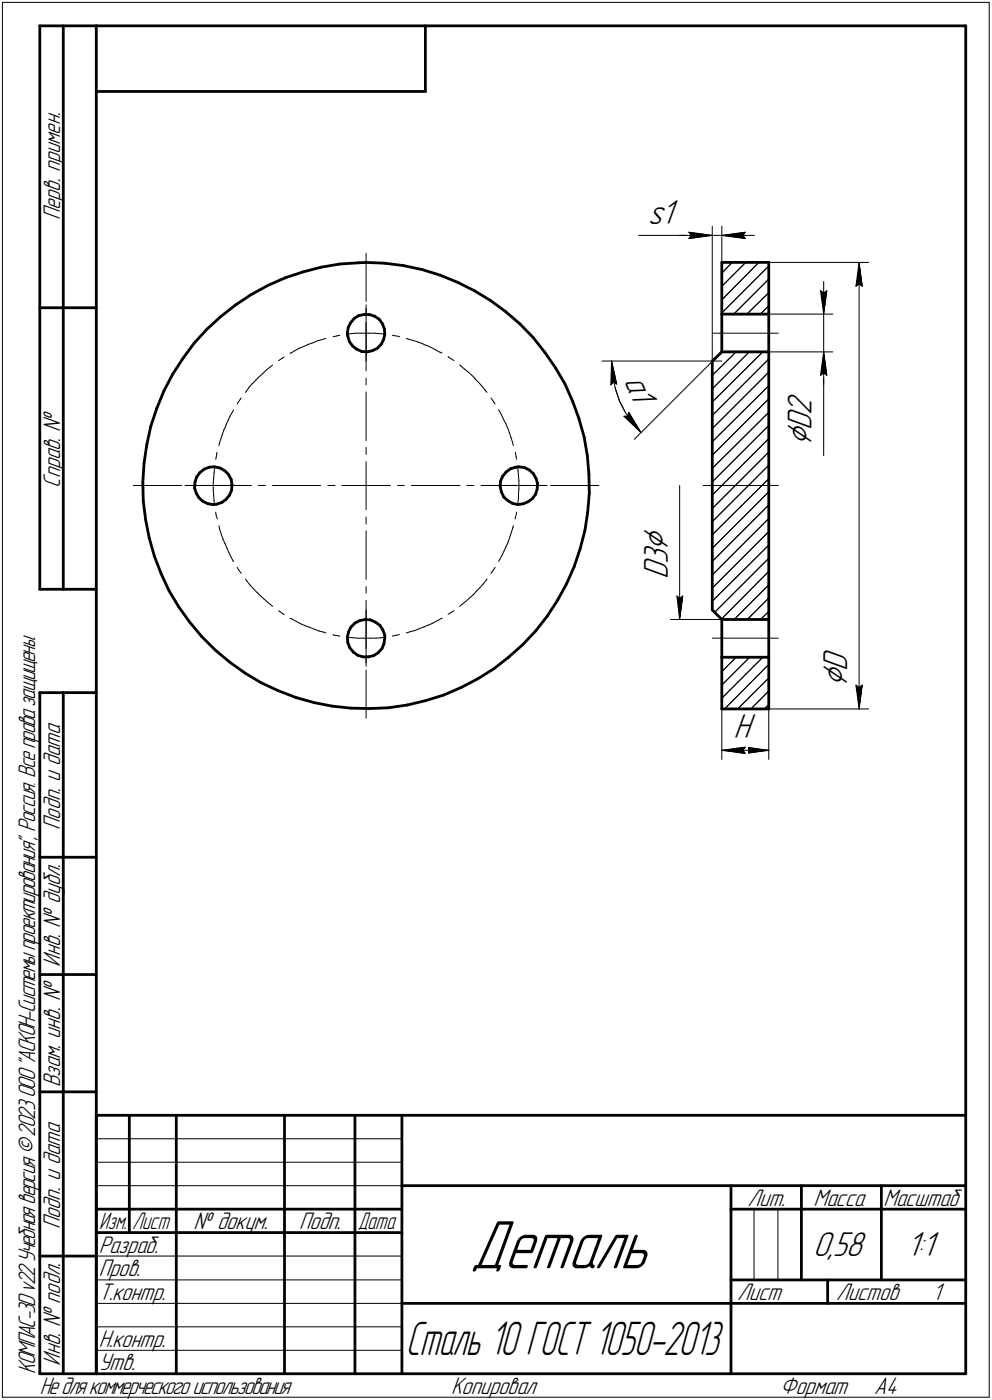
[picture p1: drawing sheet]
<svg xmlns="http://www.w3.org/2000/svg" width="211mm" height="298mm" viewBox="0 0 211 298" stroke-linecap="round" stroke-linejoin="round" font-family="sans-serif">
<defs><g id="words">
<text font-size="15.6" x="100" y="270.1">Деталь</text>
<text font-size="10.7" x="86.3" y="288.5">Сталь 10 ГОСТ 1050-2013</text>
<g font-size="8.5">
<text x="172.7" y="95" transform="rotate(-90 172.7 95)">Ç</text>
<text x="142.1" y="117.3" transform="rotate(-90 142.1 117.3)">Ç</text>
<text x="180.2" y="146.2" transform="rotate(-90 180.2 146.2)">Ç</text>
</g>
<g font-size="7.8">
<text x="137.9" y="47.6">s1</text>
<text x="132.8" y="81.1" transform="rotate(68 132.8 81.1)">a1</text>
<text x="172.7" y="88.4" transform="rotate(-90 172.7 88.4)">2</text>
<text x="172.7" y="91.6" transform="rotate(-90 172.7 91.6)">D</text>
<text x="142.1" y="123.3" transform="rotate(-90 142.1 123.3)">D</text>
<text x="142.1" y="120.1" transform="rotate(-90 142.1 120.1)">3</text>
<text x="180.2" y="142.8" transform="rotate(-90 180.2 142.8)">D</text>
<text x="156.1" y="157.2">H</text>
<text x="173" y="267.5">0,58</text>
<text x="192.9" y="267.5">1:1</text>
</g>
<g font-size="5.4">
<text x="12.8" y="46.9" transform="rotate(-90 12.8 46.9)">Перв. примен.</text>
<text x="12.8" y="103.8" transform="rotate(-90 12.8 103.8)">Справ. !</text>
<text x="12.8" y="176.7" transform="rotate(-90 12.8 176.7)">Подп. и дата</text>
<text x="12.8" y="205.8" transform="rotate(-90 12.8 205.8)">Инв. ! дубл.</text>
<text x="12.8" y="231.6" transform="rotate(-90 12.8 231.6)">Взам. инв. !</text>
<text x="159.1" y="256.8">Лит.</text>
<text x="173.1" y="256.8">Масса</text>
<text x="188" y="256.8">Масштаб</text>
<text x="12.8" y="261.7" transform="rotate(-90 12.8 261.7)">Подп. и дата</text>
<text x="41.2" y="261.8">! докум.</text>
<text x="63.6" y="261.8">Подп.</text>
<text x="21" y="266.8">Разраб.</text>
<text x="21" y="271.8">Пров.</text>
<text x="21" y="276.8">Т.контр.</text>
<text x="156.9" y="276.8">Лист</text>
<text x="177.9" y="276.8">Листов</text>
<text x="198.4" y="276.8">1</text>
<text x="21" y="286.8">Н.контр.</text>
<text x="7.5" y="292.5" transform="rotate(-90 7.5 292.5)">КОМПАС-3Dv22Учебнаяверсия©2023ООО&quot;АСКОН-Системыпроектирования&quot;, Россия. Всеправазащищены.</text>
<text x="12.8" y="290.8" transform="rotate(-90 12.8 290.8)">Инв. ! подл.</text>
<text x="21" y="291.8">Утв.</text>
<text x="8.5" y="296.7">Недлякоммерческогоиспользования</text>
<text x="96" y="296.8">Копировал</text>
<text x="166" y="296.8">Формат</text>
<text x="186" y="296.8">A4</text>
</g>
<g font-size="5.3">
<text x="21.1" y="261.8">Изм.</text>
<text x="28.1" y="261.8">Лист</text>
<text x="76.1" y="261.8">Дата</text>
</g>
</g></defs>
<g fill="none" stroke="#000" stroke-width=".59">
<path d="M8.5 5.5v120zM8.5 5.5h12zM13.5 5.5v120zM20.5 5.5v287zM20.5 5.5h185zM20.5 19.5h70zM90.5 5.5v14zM205.5 5.5v287zM60.6 59.2l3.8-1.3zM64.4 57.9l3.9-1zM68.3 56.9l4-.7zM72.3 56.2l4-.2z"/>
<path d="M76.3 56l1.6-.1zM77.9 55.9l4 .1zM81.9 56l4 .6zM85.9 56.6l3.9 .8zM89.8 57.4l3.8 1.2zM93.6 58.6l3.8 1.5zM153.6 55.9h10zM153.6 55.9v11zM163.6 55.9v11zM8.5 65.5h12zM36.7 79.7l-1.8 3.5zM38.9 76.3l-2.2 3.4z"/>
<path d="M41.3 73.1l-2.4 3.2zM44 70.1l-2.7 3zM44 70.1l3-2.7zM47 67.4l3.1-2.5zM50.1 64.9l3.3-2.2zM53.4 62.7l3.6-1.9zM57 60.8l3.6-1.6zM73.9 71l.1 .5zM74 71.5l.3 1.2zM74.1 69.8l-.2 1.2zM74.3 72.7l.7 1zM74.6 68.7l-.5 1.1z"/>
<path d="M75 73.7l.9 .6zM75.4 67.8l-.8 .9zM75.4 67.8l.9-.6zM75.9 74.3l1.1 .5zM76.3 67.2l1.2-.2zM77 74.8l1.1 .1zM77.5 67h1.1zM78.1 74.9l1.1-.2zM78.6 67l1.1 .3zM79.2 74.7l1.1-.5zM79.7 67.3l1 .7zM80.3 74.2l.8-.9z"/>
<path d="M80.7 68l.7 .9zM81.4 68.9l.4 1.1zM81.6 72.3l-.5 1zM81.8 70l.1 1.2zM81.9 71.2l-.3 1.1zM97.4 60.1l3.5 1.8zM100.9 61.9l3.5 2.1zM104.4 64l3.2 2.4zM107.6 66.4l3.1 2.6zM110.7 69l2.8 2.9zM113.5 71.9l2.4 3.1zM115.9 75l2.3 3.3z"/>
<path d="M118.2 78.3l2 3.5zM151.6 76.9l2-2zM151.6 76.9v53zM153.6 74.9h10zM153.6 66.9h10zM153.6 66.9v8zM163.6 74.9v57zM163.6 66.9v8zM30.6 98.6l-.2 4zM31.2 94.7l-.6 3.9zM32.1 90.8l-.9 3.9zM33.4 87l-1.3 3.8z"/>
<path d="M34.9 83.2l-1.5 3.8zM43.4 99.9l1.1-.4zM44.5 99.5l1.1-.1zM45.6 99.4l1.2 .3zM46.8 99.7l1 .5zM108.6 99.8l1.1-.3zM109.7 99.5l.7-.1zM110.4 99.4l1.2 .2zM111.6 99.6l1 .5zM120.2 81.8l1.6 3.6zM121.8 85.4l1.4 3.8zM123.2 89.2l1.1 3.8z"/>
<path d="M124.3 93l.7 4zM125 97l.3 4zM30.4 102.6l.1 4.1zM30.5 106.7l.5 4zM31 110.7l.7 3.9zM31.7 114.6l1.2 3.8zM32.9 118.4l1.4 3.8zM41.4 103.9l.3 1.1zM41.5 102.7l-.1 1.2zM41.7 105l.6 1zM41.8 101.6l-.3 1.1zM42.3 106l.9 .8z"/>
<path d="M42.5 100.7l-.7 .9zM42.5 100.7l.9-.8zM43.2 106.8l1.1 .5zM44.3 107.3l1.1 .1zM45.4 107.4h.7zM46.1 107.4l1.1-.4zM47.2 107l.9-.7zM47.8 100.2l.8 .8zM48.6 101l.6 1.1zM48.9 105.4l-.8 .9zM49.2 102.1l.2 1.1zM49.3 104.4l-.4 1z"/>
<path d="M49.4 103.2l-.1 1.2zM106.4 103.6l.3 1.1zM106.5 102.4l-.1 1.2zM106.7 104.7l.5 1.1zM106.9 101.4l-.4 1zM107.2 105.8l.8 .8zM107.7 100.5l-.8 .9zM107.7 100.5l.9-.7zM108 106.6l1.1 .6zM109.1 107.2l1.1 .2zM110.2 107.4l1.1-.1zM111.3 107.3l1.1-.5z"/>
<path d="M112.4 106.8l.9-.6zM112.6 100.1l.9 .7zM113.5 100.8l.5 1.1zM114 105.2l-.7 1zM114 101.9l.4 1.1zM114.3 104.1l-.3 1.1zM114.4 103l-.1 1.1zM123.4 116.8l-1.2 3.8zM124.5 112.9l-1.1 3.9zM125.1 109.1l-.6 3.8zM125.3 101l.1 4zM125.4 105l-.3 4.1z"/>
<path d="M8.5 125.5h12zM34.3 122.2l1.7 3.6zM36 125.8l2 3.4zM38 129.2l2.4 3.3zM40.4 132.5l2.5 3.1zM42.9 135.6l2.9 2.8zM45.8 138.4l3.1 2.6zM73.9 135.6l.1 1.2zM74 136.8l.4 1.1zM74.2 134.5l-.3 1.1zM74.4 137.9l.8 1zM74.7 133.5l-.5 1z"/>
<path d="M74.7 133.5l.8-.8zM75.2 138.9l.9 .6zM75.5 132.7l1-.5zM76.1 139.5l1.1 .4zM76.5 132.2l1.2-.3zM77.2 139.9h1.2zM77.7 131.9l1.1 .1zM78.4 139.9l1.1-.3zM78.8 132l1.1 .5zM79.5 139.6l.9-.6zM79.9 132.5l1 .7zM80.9 133.2l.5 .9z"/>
<path d="M81.3 138.1l-.9 .9zM81.4 134.1l.5 1.1zM81.7 137.1l-.4 1zM81.9 135.9l-.2 1.2zM81.9 135.2v.7zM108.2 140l3.1-2.8zM114 134.4l-2.7 2.8zM116.4 131.2l-2.4 3.2zM118.6 127.8l-2.2 3.4zM120.6 124.3l-2 3.5zM122.2 120.6l-1.6 3.7zM151.6 129.9l2 2z"/>
<path d="M153.6 131.9h10zM153.6 140h10zM153.6 140v11zM153.6 131.9v8.1zM163.6 140v11zM163.6 131.9v8.1zM8.5 147.5v145zM8.5 147.5h12zM13.5 147.5v145zM48.9 141l3.3 2.3zM52.2 143.3l3.3 2.1zM55.5 145.4l3.7 1.7z"/>
<path d="M59.2 147.1l3.7 1.4zM62.9 148.5l3.9 1.1zM66.8 149.6l3.9 .8zM70.7 150.4l4 .4zM74.7 150.8l4 .1zM78.7 150.9l4-.2zM82.7 150.7l4-.6zM86.7 150.1l3.9-.9zM90.6 149.2l3.8-1.2zM94.4 148l3.7-1.6zM98.1 146.4l3.6-1.9zM101.7 144.5l3.4-2.1z"/>
<path d="M105.1 142.4l3.1-2.4zM153.6 151h10zM8.5 182.5h12zM8.5 207.5h12zM8.5 232.5h12zM20.5 237.5h185zM20.5 237.5v55zM27.5 237.5v25zM37.5 237.5v55zM60.5 237.5v55zM75.5 237.5v55zM85.5 237.5v55z"/>
<path d="M20.5 257.5h65zM85.5 252.5h120zM155.5 252.5v40zM155.5 257.5h15zM170.5 252.5v20zM170.5 257.5h35zM187.5 252.5v20zM8.5 267.5h12zM20.5 262.5h65zM85.5 277.5h70zM155.5 277.5h50zM155.5 272.5h50z"/>
<path d="M176.1 272.5v5zM8.5 292.5h12zM20.5 292.5h185z"/>
</g>
<g fill="none" stroke="#000" stroke-width=".21">
<path d="M.5 .5v297zM.5 .5h210zM210.5 .5v297zM77.9 53.9v10.3zM135.9 50.1h10.7zM144.5 50.1h7.1zM146.6 50.1h5zM146.6 49.4l5 .7zM146.6 49.4l.5 .7zM146.6 50.8l5-.7zM147.1 50.1l-.5 .7zM151.6 48.2v28.7z"/>
<path d="M151.6 50.1h2zM153.6 48.2v26.7zM153.6 50.1l5 .7zM153.6 50.1l5-.7zM153.6 50.1h6.9zM155.8 55.9l-2.2 2.3zM158.1 50.1l.5 .7zM158.6 49.4l-.5 .7zM161.5 55.9l-7.9 7.9zM163.6 55.9h21.2zM175.3 59.9v7zM182.8 55.9l.7 5.1z"/>
<path d="M182.8 55.9l-.7 5.1zM182.8 55.9v95.1zM56.7 78.7l.8-.6zM56.7 78.7l-.7 .8zM57.5 78.1l.5-.4zM59.3 76.8l.7-.5zM60 76.3l.5-.3zM61.7 75.2h.2zM61.9 75.2l.8-.5zM62.7 74.7l1-.5zM63.7 74.2l1-.5zM64.7 73.7l.7-.3z"/>
<path d="M65.4 73.4l.2-.1zM65.6 73.3l1-.3zM66.6 73l1-.4zM67.6 72.6l1-.3zM68.6 72.3l.7-.2zM70.9 71.7l.7-.2zM71.6 71.5l.7-.1zM73.7 71.2l1.1-.2zM74.8 71h1zM75.8 71h1.1zM76.9 71h1zM77.9 71h.7z"/>
<path d="M77.9 71v5.9zM77.9 64.9v6.1zM77.9 65.7v1.5zM77.9 68.7v10.3zM78.6 71h1.1zM79.7 71h1zM80.7 71l1 .1zM81.7 71.1l.3 .1zM83.5 71.4l.3 .1zM83.8 71.5l1 .1zM84.8 71.6l.2 .1zM86.4 72.1l.5 .1z"/>
<path d="M86.9 72.2l1 .3zM87.9 72.5l1 .3zM88.9 72.8l.9 .4zM89.8 73.2l.5 .2zM90.3 73.4l.5 .2zM90.8 73.6l1 .4zM91.8 74l.9 .5zM92.7 74.5l.9 .5zM93.6 75l.5 .2zM95.3 75.9l.1 .1zM95.4 76l1 .6zM96.4 76.6l.2 .2z"/>
<path d="M97.8 77.7l.2 .2zM98 77.9l.8 .7zM98.8 78.6l.9 .6zM99.7 79.2l.7 .7zM100.4 79.9l.5 .5zM128.1 76.9h25.5zM130.1 77.6l.3 2.7zM130.1 76.9v.7zM130.1 76.9l1.1 4.9zM130.1 76.9l-.1 5.1zM151.6 79.9l5-5zM151.6 77.1l2.2-2.2z"/>
<path d="M151.6 71h14zM153.6 66.6l10-10zM153.6 61l5.1-5.1zM153.6 74.9l-18.6 18.7zM156.1 66.9l7.5-7.5zM158.9 66.9l4.7-4.6zM161.8 66.9l1.8-1.8zM163.6 66.9h13.6zM163.6 74.9h13.6zM174.6 61.9l.7 .5zM174.6 61.9l.7 5zM174.6 79.9l.7-.5z"/>
<path d="M175.3 74.9v6.5zM175.3 62.4l.6-.5zM175.3 74.9l-.7 5zM175.3 79.4l.6 .5zM175.3 74.9l.6 5zM175.3 74.9v7.1zM175.3 66.9v8zM175.9 61.9l-.6 5zM182.1 61l.7-.5zM182.8 60.5l.7 .5zM45.6 99.3v.3zM45.6 99.6v1.1z"/>
<path d="M46 97.5l-.1 .3zM46.1 96.4v.1zM46.1 96.5l-.1 1zM46.7 94.5l-.1 .4zM47 93.5l-.3 1zM47.3 92.5l-.3 1zM47.7 91.4l-.4 1.1zM47.9 91l-.2 .4zM48.1 90.5l-.2 .5zM48.5 89.6l-.4 .9zM48.9 88.6l-.4 1zM49.4 87.7l-.5 .9z"/>
<path d="M49.7 87.3l-.3 .4zM50.5 85.9v.1zM51.1 85l-.6 .9zM51.3 84.8l-.2 .2zM52.4 83.3l-.2 .3zM53 82.5l-.6 .8zM53.7 81.7l-.7 .8zM54.4 80.9l-.7 .8zM54.9 80.4l.3-.2zM54.9 80.4l-.5 .5zM55.2 80.2l.8-.7zM77.9 80.5v1.5z"/>
<path d="M77.9 83.5v10.3zM77.9 95.2v1.6zM77.9 98.3v5.1zM100.9 80.4l.2 .3zM101.1 80.7l.8 .7zM101.9 81.4l.6 .8zM102.5 82.2l.7 .9zM103.2 83.1l.4 .5zM104.5 84.8l.6 .8zM105.1 85.6l.2 .4zM106.1 87.3l.1 .1zM106.2 87.4l.5 .9z"/>
<path d="M106.7 88.3l.4 .9zM107.1 89.2l.5 1zM107.6 90.2l.3 .8zM107.9 91l.1 .1zM108 91.1l.4 1zM108.4 92.1l.3 1zM108.7 93.1l.4 1zM109.1 94.1l.1 .8zM109.6 96.4l.2 .8zM109.8 97.2l.1 .6zM110.2 99.3v.9zM130.4 80.3l.6 2.6z"/>
<path d="M130.6 81.4l.6 .4zM130.6 81.4l-.6 .6zM131 82.9l.8 2.5zM131.8 85.4l1.3 2.5zM132.8 88.6l3.6 3.5zM132.8 88.6h.7zM133.1 87.9l1.5 2.2zM133.8 87.8l-.3 .8zM133.8 87.8l2.6 4.3zM134.6 90.1l1.8 2zM151.6 99.7l12-11.9zM151.6 96.9l12-12z"/>
<path d="M151.6 94.1l12-12zM151.6 91.3l12-12.1zM151.6 88.5l12-12zM151.6 85.6l10.7-10.7zM151.6 82.8l7.8-7.9zM175.3 81.4v15.6zM28.4 103.4h10.3zM39.4 103.4h6zM40.2 103.4h1.5zM43.2 103.4h10.3zM45.4 102.7v.7zM45.4 103.4v1.1z"/>
<path d="M45.4 104.5l.1 1zM45.4 103.4h6zM45.5 101.7l-.1 1zM45.5 105.5l.1 1.1zM45.6 100.7l-.1 1zM45.6 106.6v.9zM45.9 109.1l.1 .5zM46 109.6l.2 .9zM46.6 111.9l.1 .8zM46.7 112.7l.4 1zM47.1 113.7l.3 1zM47.4 114.7l.4 1z"/>
<path d="M47.8 115.7l.1 .1zM47.9 115.8l.4 .9zM48.3 116.7l.4 .9zM48.7 117.6l.4 .9zM49.1 118.5l.5 1zM49.6 119.5h.1zM54.9 103.4h1.6zM58 103.4h10.2zM69.8 103.4h1.5zM72.7 103.4h5.2zM77.9 103.4h5.2zM77.9 113v10.4z"/>
<path d="M77.9 110.1v1.5zM77.9 103.4v5.1zM84.6 103.4h1.4zM87.5 103.4h10.4zM99.3 103.4h1.5zM102.4 103.4h10.2zM104.4 103.4h6zM106.3 119.1l-.2 .4zM106.8 118.2l-.5 .9zM107.3 117.3l-.5 .9zM107.7 116.3l-.4 1zM107.9 115.8l-.2 .5z"/>
<path d="M108.1 115.4l-.2 .4zM108.5 114.4l-.4 1zM108.8 113.4l-.3 1zM109.1 112.4l-.3 1zM109.2 111.9l-.1 .5zM109.6 110.3v.2zM109.9 109.3l-.3 1zM109.9 109.1v.2zM110.2 107.3v.2zM110.2 100.2l.1 1.1zM110.3 101.3l.1 1.1zM110.3 106.2l-.1 1.1z"/>
<path d="M110.3 105.2v1zM110.4 102.4v1zM110.4 104.1l-.1 1.1zM110.4 103.4v.7zM110.4 103.4h6zM114.1 103.4h1.6zM117.1 103.4h10.3zM144.6 103.4v28.5zM149.6 103.4h16zM151.6 119.5l12-12zM151.6 116.8l12-12.1zM151.6 113.9l12-12z"/>
<path d="M151.6 111.1l12-12zM151.6 108.3l12-12zM151.6 105.4l12-12zM151.6 102.6l12-12zM163.6 118.9l-11.5 11.5zM50.5 120.8l.2 .4zM50.7 121.2l.6 .9zM52.2 123.3l.4 .5zM52.6 123.8l.7 .8zM53.3 124.6l.6 .8zM53.9 125.4l.8 .8zM54.7 126.2l.2 .2z"/>
<path d="M54.9 126.4l.6 .5zM55.5 126.9l.7 .7zM56.2 127.6l.8 .7zM57 128.3l.8 .6zM57.8 128.9l.2 .2zM59.3 130l.2 .2zM59.5 130.2l.9 .6zM60.4 130.8h.1M61.7 131.7l.4 .1zM62.1 131.8l1 .5zM63.1 132.3l.9 .5zM64 132.8l1 .5z"/>
<path d="M65 133.3l.4 .1zM65.4 133.4l.6 .2zM66 133.6l1 .4zM67 134l.9 .4zM67.9 134.4l1 .2zM68.9 134.6l.4 .2zM70.9 135.1l.1 .1zM71 135.2l1 .2zM72 135.4l.3 .1zM73.7 135.6l.4 .1zM74.1 135.7l1 .1zM75.1 135.8l1.1 .1z"/>
<path d="M76.2 135.9h1zM77.2 135.9h.7zM77.9 135.9h1.1zM77.9 129.9v6zM77.9 135.9v6zM77.9 139.6v1.5zM77.9 127.8v10.3zM77.9 124.9v1.4zM79 135.9h1zM80 135.9l1-.1zM81 135.8l1-.2zM83.5 135.5l.7-.2z"/>
<path d="M84.2 135.3l.8-.2zM86.4 134.8l.8-.3zM87.2 134.5l1-.2zM88.2 134.3l1-.4zM89.2 133.9l1-.4zM90.2 133.5l.1-.1zM90.3 133.4l.9-.3zM91.2 133.1l.9-.4zM92.1 132.7l.9-.5zM93 132.2l1-.5zM94 131.7h.1M95.3 130.8l.5-.2z"/>
<path d="M95.8 130.6l.8-.6zM97.8 129.1l.5-.4zM98.3 128.7l.8-.6zM99.1 128.1l.8-.8zM99.9 127.3l.8-.6zM100.7 126.7l.2-.3zM101.3 125.9l-.4 .5zM101.3 125.9l.8-.8zM102.8 124.4l-.7 .7zM103.5 123.5l-.7 .9zM103.6 123.3l-.1 .2zM104.6 121.8l-.1 .3z"/>
<path d="M105.2 121l-.6 .8zM105.3 120.8l-.1 .2zM142.7 131.9h10.9zM144 126.9l.6 5zM144 126.9l.6 .5zM144.6 127.4l.7-.5zM145.3 126.9l-.7 5zM151.6 128l12-11.9zM151.6 125.2l12-12zM151.6 122.4l12-12zM151.6 135.9h14zM159 131.9l4.6-4.6z"/>
<path d="M161.8 131.9l1.8-1.7zM163.6 124.5l-7.4 7.4zM163.6 121.7l-10.1 10.1zM77.9 142.7v10.2zM153.6 148.7l8.7-8.7zM153.6 145.9l5.9-5.9zM153.6 143l3-3zM153.6 140.2l.2-.2zM153.6 151v10.7zM153.6 159.8l5-.7zM153.6 159.8l5 .6zM153.6 159.8h10z"/>
<path d="M157 151l6.6-6.6zM158.1 159.8l.5 .6zM158.6 159.1l.5 .7zM158.6 159.1l5 .7zM158.6 159.1l-.5 .7zM159.1 159.8l-.5 .6zM159.8 151l3.8-3.8zM162.6 151l1-1zM163.6 141.5l-9.4 9.5zM163.6 151h21.2zM163.6 151v10.7zM182.1 145.9l.7 5.1z"/>
<path d="M182.1 145.9l.7 .5zM182.8 146.4l.7-.5zM183.5 145.9l-.7 5.1zM158.6 160.4l5-.6zM20.5 247.5h65zM20.5 252.5h65zM20.5 242.5h65zM160.4 257.5v15zM165.5 257.5v15zM20.5 267.5h65zM20.5 272.5h65zM20.5 277.5h65z"/>
<path d="M.5 297.5h210zM20.5 282.5h65zM20.5 287.5h65z"/>
</g>
<g fill="#fff" stroke="#fff" stroke-width=".21">
<path d="M174.6 137.8h7.2zM174.6 137.9h7.2zM174.6 138h7.2zM174.6 138.1h7.2zM174.6 138.2h7.2zM174.6 138.3h7.2zM174.6 138.3h7.2zM174.6 138.4h7.2zM174.6 138.5h7.2zM174.6 138.6h7.2zM174.6 138.7h7.2zM174.6 138.8h7.2zM174.6 138.9h7.2zM174.6 138.9h7.2zM174.6 139h7.2zM174.6 139.1h7.2zM174.6 139.2h7.2zM174.6 139.3h7.2zM174.6 139.4h7.2zM174.6 139.4h7.2zM174.6 139.5h7.2zM174.6 139.6h7.2zM174.6 139.7h7.2zM174.6 139.8h7.2zM174.6 139.9h7.2zM174.6 140h7.2zM174.6 140h7.2zM174.6 140.1h7.2zM174.6 140.2h7.2zM174.6 140.3h7.2zM174.6 140.4h7.2zM174.6 140.5h7.2zM174.6 140.5h7.2zM174.6 140.6h7.2zM174.6 140.7h7.2zM174.6 140.8h7.2zM174.6 140.9h7.2zM174.6 141h7.2zM174.6 141.1h7.2zM174.6 141.1h7.2zM174.6 141.2h7.2zM174.6 141.3h7.2zM174.6 141.4h7.2zM174.6 141.5h7.2zM174.6 141.6h7.2zM174.6 141.6h7.2zM174.6 141.7h7.2zM174.6 141.8h7.2zM174.6 141.9h7.2zM174.6 142h7.2zM174.6 142.1h7.2zM174.6 142.2h7.2zM174.6 142.2h7.2zM174.6 142.3h7.2zM174.6 142.4h7.2zM174.6 142.5h7.2zM174.6 142.6h7.2zM174.6 142.7h7.2zM174.6 142.7h7.2zM174.6 142.8h7.2zM174.6 142.9h7.2zM174.6 143h7.2zM174.6 143.1h7.2zM174.6 143.2h7.2zM174.6 143.3h7.2zM174.6 143.3h7.2zM174.6 143.4h7.2zM174.6 143.5h7.2zM174.6 143.6h7.2zM174.6 143.7h7.2zM174.6 143.8h7.2zM174.6 143.8h7.2zM174.6 143.9h7.2zM174.6 144h7.2zM174.6 144.1h7.2zM174.6 144.2h7.2zM174.6 144.3h7.2zM174.6 144.4h7.2zM174.6 144.4h7.2zM174.6 144.5h7.2zM174.6 144.6h7.2zM174.6 144.7h7.2zM174.6 144.8h7.2zM174.6 144.9h7.2zM174.6 144.9h7.2zM174.6 145h7.2zM174.6 145.1h7.2zM174.6 145.2h7.2zM174.6 145.3h7.2zM174.6 145.4h7.2zM174.6 145.5h7.2zM174.6 145.5h7.2zM174.6 145.6h7.2zM174.6 145.7h7.2zM174.6 145.8h7.2zM174.6 145.9h7.2zM174.6 146h7.2zM174.6 146h7.2zM174.6 146.1h7.2z"/>
<path d="M182.7 56.1h.3zM182.7 56.2h.3zM182.6 56.3h.4zM182.6 56.4h.4zM182.6 56.5h.4zM182.5 56.6h.6zM182.5 56.6h.6zM182.5 56.7h.7zM182.5 56.8h.7zM182.5 56.9h.7zM182.4 57h.9zM182.4 57.1h.9zM182.3 57.1h1.1zM182.3 57.2h1.1zM182.3 57.3h1.1zM182.2 57.4h1.3zM182.2 57.5h1.3zM182.1 57.6h1.5zM182.1 57.7h1.5zM182 57.7h1.6zM182 57.8h1.6zM182 57.9h1.6zM182 58h1.6zM182 58.1h1.6zM182 58.2h1.6zM182 58.3h1.6zM182 58.3h1.6zM182 58.4h1.7zM181.9 58.5h1.8zM181.9 58.6h1.8zM181.9 58.7h1.8zM181.9 58.8h1.8zM181.9 58.8h1.8zM181.9 58.9h1.8zM181.9 59h1.9zM181.9 59.1h1.9zM181.9 59.2h1.9zM181.9 59.3h1.9zM181.9 59.4h1.9zM181.9 59.4h1.9zM181.9 59.5h1.9zM181.9 59.6h2zM181.9 59.7h2zM181.9 59.8h2zM181.9 59.9h2zM181.8 59.9h2.1zM181.8 60h2.1zM181.8 60.1h2.1zM181.8 60.2h2.2zM181.8 60.3h2.2zM181.8 60.4h2.2zM181.8 60.5h2.2zM181.8 60.5h2.2zM181.8 60.6h2.2zM181.7 60.7h2.3zM181.7 60.8h2.4zM181.7 60.9h2.4zM181.7 61h2.4zM181.7 61h2.4zM181.7 61.1h2.4zM181.7 61.2h2.4zM181.7 61.3h2.4z"/>
<path d="M181.6 145.5h2.5zM181.7 145.5h2.4zM181.7 145.6h2.4zM181.7 145.7h2.4zM181.7 145.8h2.4zM181.7 145.9h2.4zM181.7 146h2.4zM181.7 146h2.4zM181.7 146.1h2.3zM181.8 146.2h2.2zM181.8 146.3h2.2zM181.8 146.4h2.2zM181.8 146.5h2.2zM181.8 146.6h2.2zM181.8 146.6h2.2zM181.8 146.7h2.1zM181.8 146.8h2.1zM181.8 146.9h2.1zM181.9 147h2zM181.9 147.1h2zM181.9 147.2h2zM181.9 147.2h2zM181.9 147.3h1.9zM181.9 147.4h1.9zM181.9 147.5h1.9zM181.9 147.6h1.9zM181.9 147.7h1.9zM181.9 147.7h1.9zM181.9 147.8h1.9zM181.9 147.9h1.8zM181.9 148h1.8zM181.9 148.1h1.8zM181.9 148.2h1.8zM181.9 148.3h1.8zM181.9 148.3h1.8zM182 148.4h1.7zM182 148.5h1.6zM182 148.6h1.6zM182 148.7h1.6zM182 148.8h1.6zM182 148.8h1.6zM182 148.9h1.6zM182 149h1.6zM182 149.1h1.6zM182.1 149.2h1.5zM182.1 149.3h1.5zM182.2 149.4h1.3zM182.2 149.4h1.3zM182.3 149.5h1.1zM182.3 149.6h1.1zM182.3 149.7h1.1zM182.4 149.8h.9zM182.4 149.9h.9zM182.5 149.9h.7zM182.5 150h.7zM182.5 150.1h.7zM182.5 150.2h.6zM182.5 150.3h.6zM182.6 150.4h.4zM182.6 150.5h.4zM182.6 150.5h.4zM182.7 150.6h.3zM182.7 150.7h.3z"/>
<path d="M167 83.4h7.2zM167 83.5h7.2zM167 83.6h7.2zM167 83.7h7.2zM167 83.7h7.2zM167 83.8h7.2zM167 83.9h7.2zM167 84h7.2zM167 84.1h7.2zM167 84.2h7.2zM167 84.2h7.2zM167 84.3h7.2zM167 84.4h7.2zM167 84.5h7.2zM167 84.6h7.2zM167 84.7h7.2zM167 84.8h7.2zM167 84.8h7.2zM167 84.9h7.2zM167 85h7.2zM167 85.1h7.2zM167 85.2h7.2zM167 85.3h7.2zM167 85.3h7.2zM167 85.4h7.2zM167 85.5h7.2zM167 85.6h7.2zM167 85.7h7.2zM167 85.8h7.2zM167 85.9h7.2zM167 85.9h7.2zM167 86h7.2zM167 86.1h7.2zM167 86.2h7.2zM167 86.3h7.2zM167 86.4h7.2zM167 86.4h7.2zM167 86.5h7.2zM167 86.6h7.2zM167 86.7h7.2zM167 86.8h7.2zM167 86.9h7.2zM167 87h7.2zM167 87h7.2zM167 87.1h7.2zM167 87.2h7.2zM167 87.3h7.2zM167 87.4h7.2zM167 87.5h7.2zM167 87.5h7.2zM167 87.6h7.2zM167 87.7h7.2zM167 87.8h7.2zM167 87.9h7.2zM167 88h7.2zM167 88.1h7.2zM167 88.1h7.2zM167 88.2h7.2zM167 88.3h7.2zM167 88.4h7.2zM167 88.5h7.2zM167 88.6h7.2zM167 88.6h7.2zM167 88.7h7.2zM167 88.8h7.2zM167 88.9h7.2zM167 89h7.2zM167 89.1h7.2zM167 89.2h7.2zM167 89.2h7.2zM167 89.3h7.2zM167 89.4h7.2zM167 89.5h7.2zM167 89.6h7.2zM167 89.7h7.2zM167 89.7h7.2zM167 89.8h7.2zM167 89.9h7.2zM167 90h7.2zM167 90.1h7.2zM167 90.2h7.2zM167 90.3h7.2zM167 90.3h7.2zM167 90.4h7.2zM167 90.5h7.2zM167 90.6h7.2zM167 90.7h7.2zM167 90.8h7.2zM167 90.8h7.2zM167 90.9h7.2zM167 91h7.2zM167 91.1h7.2zM167 91.2h7.2zM167 91.3h7.2zM167 91.4h7.2zM167 91.4h7.2zM167 91.5h7.2zM167 91.6h7.2zM167 91.7h7.2zM167 91.8h7.2zM167 91.9h7.2zM167 91.9h7.2zM167 92h7.2zM167 92.1h7.2zM167 92.2h7.2zM167 92.3h7.2zM167 92.4h7.2zM167 92.5h7.2zM167 92.5h7.2zM167 92.6h7.2zM167 92.7h7.2zM167 92.8h7.2zM167 92.9h7.2zM167 93h7.2zM167 93h7.2zM167 93.1h7.2zM167 93.2h7.2zM167 93.3h7.2zM167 93.4h7.2zM167 93.5h7.2zM167 93.6h7.2zM167 93.6h7.2zM167 93.7h7.2zM167 93.8h7.2zM167 93.9h7.2zM167 94h7.2zM167 94.1h7.2zM167 94.1h7.2zM167 94.2h7.2zM167 94.3h7.2zM167 94.4h7.2zM167 94.5h7.2zM167 94.6h7.2zM167 94.7h7.2zM167 94.7h7.2zM167 94.8h7.2zM167 94.9h7.2zM167 95h7.2z"/>
<path d="M174 61.4h2.4zM174.1 61.5h2.3zM174.1 61.6h2.3zM174.1 61.6h2.3zM174.1 61.7h2.3zM174.1 61.8h2.3zM174.1 61.9h2.3zM174.1 62h2.3zM174.2 62.1h2.2zM174.2 62.1h2.2zM174.2 62.2h2.2zM174.2 62.3h2.2zM174.2 62.4h2.2zM174.2 62.5h2.2zM174.2 62.6h2.2zM174.2 62.7h2.2zM174.2 62.7h2.2zM174.2 62.8h2.2zM174.2 62.9h2.1zM174.2 63h2.1zM174.2 63.1h2.1zM174.2 63.2h2.1zM174.2 63.2h2.1zM174.3 63.3h2zM174.3 63.4h2zM174.3 63.5h2zM174.3 63.6h2zM174.3 63.7h1.9zM174.3 63.8h1.9zM174.3 63.8h1.9zM174.4 63.9h1.8zM174.4 64h1.8zM174.4 64.1h1.8zM174.4 64.2h1.8zM174.4 64.3h1.8zM174.4 64.3h1.8zM174.4 64.4h1.7zM174.5 64.5h1.6zM174.5 64.6h1.6zM174.5 64.7h1.6zM174.5 64.8h1.6zM174.5 64.9h1.6zM174.5 64.9h1.6zM174.5 65h1.6zM174.5 65.1h1.5zM174.6 65.2h1.4zM174.6 65.3h1.4zM174.7 65.4h1.2zM174.7 65.4h1.2zM174.8 65.5h1.1zM174.8 65.6h1.1zM174.8 65.7h1zM174.8 65.8h1zM174.8 65.9h1zM174.9 66h.8zM174.9 66h.8zM175 66.1h.6zM175 66.2h.6zM175 66.3h.5zM175.1 66.4h.4zM175.1 66.5h.4zM175.2 66.5h.2zM175.2 66.6h.2z"/>
<path d="M175.2 75.2h.2zM175.2 75.3h.2zM175.1 75.4h.4zM175.1 75.4h.4zM175 75.5h.5zM175 75.6h.6zM175 75.7h.6zM174.9 75.8h.8zM174.9 75.9h.8zM174.8 75.9h1zM174.8 76h1zM174.8 76.1h1zM174.8 76.2h1.1zM174.8 76.3h1.1zM174.7 76.4h1.2zM174.7 76.5h1.2zM174.6 76.5h1.4zM174.6 76.6h1.4zM174.5 76.7h1.5zM174.5 76.8h1.6zM174.5 76.9h1.6zM174.5 77h1.6zM174.5 77h1.6zM174.5 77.1h1.6zM174.5 77.2h1.6zM174.5 77.3h1.6zM174.4 77.4h1.7zM174.4 77.5h1.8zM174.4 77.6h1.8zM174.4 77.6h1.8zM174.4 77.7h1.8zM174.4 77.8h1.8zM174.4 77.9h1.8zM174.3 78h1.9zM174.3 78.1h1.9zM174.3 78.1h1.9zM174.3 78.2h2zM174.3 78.3h2zM174.3 78.4h2zM174.3 78.5h2zM174.2 78.6h2.1zM174.2 78.7h2.1zM174.2 78.7h2.1zM174.2 78.8h2.1zM174.2 78.9h2.1zM174.2 79h2.2zM174.2 79.1h2.2zM174.2 79.2h2.2zM174.2 79.2h2.2zM174.2 79.3h2.2zM174.2 79.4h2.2zM174.2 79.5h2.2zM174.2 79.6h2.2zM174.2 79.7h2.2zM174.2 79.8h2.2zM174.1 79.8h2.3zM174.1 79.9h2.3zM174.1 80h2.3zM174.1 80.1h2.3zM174.1 80.2h2.3zM174.1 80.3h2.3zM174.1 80.3h2.3z"/>
<path d="M136.4 112.1h7.2zM136.4 112.2h7.2zM136.4 112.3h7.2zM136.4 112.4h7.2zM136.4 112.4h7.2zM136.4 112.5h7.2zM136.4 112.6h7.2zM136.4 112.7h7.2zM136.4 112.8h7.2zM136.4 112.9h7.2zM136.4 112.9h7.2zM136.4 113h7.2zM136.4 113.1h7.2zM136.4 113.2h7.2zM136.4 113.3h7.2zM136.4 113.4h7.2zM136.4 113.5h7.2zM136.4 113.5h7.2zM136.4 113.6h7.2zM136.4 113.7h7.2zM136.4 113.8h7.2zM136.4 113.9h7.2zM136.4 114h7.2zM136.4 114h7.2zM136.4 114.1h7.2zM136.4 114.2h7.2zM136.4 114.3h7.2zM136.4 114.4h7.2zM136.4 114.5h7.2zM136.4 114.6h7.2zM136.4 114.6h7.2zM136.4 114.7h7.2zM136.4 114.8h7.2zM136.4 114.9h7.2zM136.4 115h7.2zM136.4 115.1h7.2zM136.4 115.1h7.2zM136.4 115.2h7.2zM136.4 115.3h7.2zM136.4 115.4h7.2zM136.4 115.5h7.2zM136.4 115.6h7.2zM136.4 115.7h7.2zM136.4 115.7h7.2zM136.4 115.8h7.2zM136.4 115.9h7.2zM136.4 116h7.2zM136.4 116.1h7.2zM136.4 116.2h7.2zM136.4 116.2h7.2zM136.4 116.3h7.2zM136.4 116.4h7.2zM136.4 116.5h7.2zM136.4 116.6h7.2zM136.4 116.7h7.2zM136.4 116.8h7.2zM136.4 116.8h7.2zM136.4 116.9h7.2zM136.4 117h7.2zM136.4 117.1h7.2zM136.4 117.2h7.2zM136.4 117.3h7.2zM136.4 117.3h7.2zM136.4 117.4h7.2zM136.4 117.5h7.2zM136.4 117.6h7.2zM136.4 117.7h7.2zM136.4 117.8h7.2zM136.4 117.9h7.2zM136.4 117.9h7.2zM136.4 118h7.2zM136.4 118.1h7.2zM136.4 118.2h7.2zM136.4 118.3h7.2zM136.4 118.4h7.2zM136.4 118.4h7.2zM136.4 118.5h7.2zM136.4 118.6h7.2zM136.4 118.7h7.2zM136.4 118.8h7.2zM136.4 118.9h7.2zM136.4 119h7.2zM136.4 119h7.2zM136.4 119.1h7.2zM136.4 119.2h7.2zM136.4 119.3h7.2zM136.4 119.4h7.2zM136.4 119.5h7.2zM136.4 119.5h7.2zM136.4 119.6h7.2zM136.4 119.7h7.2zM136.4 119.8h7.2zM136.4 119.9h7.2zM136.4 120h7.2zM136.4 120.1h7.2zM136.4 120.1h7.2zM136.4 120.2h7.2zM136.4 120.3h7.2zM136.4 120.4h7.2zM136.4 120.5h7.2zM136.4 120.6h7.2zM136.4 120.6h7.2zM136.4 120.7h7.2zM136.4 120.8h7.2zM136.4 120.9h7.2zM136.4 121h7.2zM136.4 121.1h7.2zM136.4 121.2h7.2zM136.4 121.2h7.2zM136.4 121.3h7.2zM136.4 121.4h7.2zM136.4 121.5h7.2zM136.4 121.6h7.2zM136.4 121.7h7.2zM136.4 121.8h7.2zM136.4 121.8h7.2zM136.4 121.9h7.2zM136.4 122h7.2zM136.4 122.1h7.2zM136.4 122.2h7.2zM136.4 122.3h7.2zM136.4 122.3h7.2zM136.4 122.4h7.2zM136.4 122.5h7.2zM136.4 122.6h7.2zM136.4 122.7h7.2zM136.4 122.8h7.2zM136.4 122.9h7.2zM136.4 122.9h7.2zM136.4 123h7.2zM136.4 123.1h7.2zM136.4 123.2h7.2z"/>
<path d="M143.4 126.4h2.5zM143.5 126.5h2.4zM143.5 126.6h2.4zM143.5 126.7h2.4zM143.5 126.7h2.4zM143.5 126.8h2.4zM143.5 126.9h2.4zM143.5 127h2.4zM143.6 127.1h2.2zM143.6 127.2h2.2zM143.6 127.3h2.2zM143.6 127.3h2.2zM143.6 127.4h2.2zM143.6 127.5h2.2zM143.6 127.6h2.2zM143.7 127.7h2zM143.7 127.8h2zM143.7 127.8h2zM143.7 127.9h2zM143.7 128h2zM143.7 128.1h2zM143.7 128.2h2zM143.7 128.3h1.9zM143.8 128.4h1.8zM143.8 128.4h1.8zM143.8 128.5h1.8zM143.8 128.6h1.8zM143.8 128.7h1.8zM143.8 128.8h1.8zM143.8 128.9h1.8zM143.8 128.9h1.7zM143.8 129h1.7zM143.8 129.1h1.7zM143.8 129.2h1.7zM143.8 129.3h1.7zM143.8 129.4h1.7zM143.8 129.5h1.7zM143.9 129.5h1.6zM143.9 129.6h1.6zM143.9 129.7h1.6zM143.9 129.8h1.6zM143.9 129.9h1.6zM143.9 130h1.6zM143.9 130h1.6zM143.9 130.1h1.5zM144 130.2h1.4zM144 130.3h1.4zM144.1 130.4h1.2zM144.1 130.5h1.2zM144.1 130.6h1.1zM144.2 130.6h1zM144.2 130.7h.9zM144.3 130.8h.8zM144.3 130.9h.8zM144.3 131h.7zM144.4 131.1h.6zM144.4 131.1h.5zM144.4 131.2h.5zM144.4 131.3h.5zM144.4 131.4h.5zM144.5 131.5h.4zM144.5 131.6h.3zM144.5 131.7h.3z"/>
<path d="M137.8 42h6.7zM137.8 42.1h6.7zM137.8 42.2h6.7zM137.8 42.2h6.7zM137.8 42.3h6.7zM137.8 42.4h6.7zM137.8 42.5h6.7zM137.8 42.6h6.7zM137.8 42.7h6.7zM137.8 42.8h6.7zM137.8 42.8h6.7zM137.8 42.9h6.7zM137.8 43h6.7zM137.8 43.1h6.7zM137.8 43.2h6.7zM137.8 43.3h6.7zM137.8 43.3h6.7zM137.8 43.4h6.7zM137.8 43.5h6.7zM137.8 43.6h6.7zM137.8 43.7h6.7zM137.8 43.8h6.7zM137.8 43.9h6.7zM137.8 43.9h6.7zM137.8 44h6.7zM137.8 44.1h6.7zM137.8 44.2h6.7zM137.8 44.3h6.7zM137.8 44.4h6.7zM137.8 44.4h6.7zM137.8 44.5h6.7zM137.8 44.6h6.7zM137.8 44.7h6.7zM137.8 44.8h6.7zM137.8 44.9h6.7zM137.8 45h6.7zM137.8 45h6.7zM137.8 45.1h6.7zM137.8 45.2h6.7zM137.8 45.3h6.7zM137.8 45.4h6.7zM137.8 45.5h6.7zM137.8 45.6h6.7zM137.8 45.6h6.7zM137.8 45.7h6.7zM137.8 45.8h6.7zM137.8 45.9h6.7zM137.8 46h6.7zM137.8 46.1h6.7zM137.8 46.1h6.7zM137.8 46.2h6.7zM137.8 46.3h6.7zM137.8 46.4h6.7zM137.8 46.5h6.7zM137.8 46.6h6.7zM137.8 46.7h6.7zM137.8 46.7h6.7zM137.8 46.8h6.7zM137.8 46.9h6.7zM137.8 47h6.7zM137.8 47.1h6.7zM137.8 47.2h6.7zM137.8 47.2h6.7zM137.8 47.3h6.7zM137.8 47.4h6.7zM137.8 47.5h6.7zM137.8 47.6h6.7zM137.8 47.7h6.7zM137.8 47.8h6.7zM137.8 47.8h6.7zM137.8 47.9h6.7zM137.8 48h6.7zM137.8 48.1h6.7zM137.8 48.2h6.7zM137.8 48.3h6.7zM137.8 48.3h6.7zM137.8 48.4h6.7zM137.8 48.5h6.7zM137.8 48.6h6.7zM137.8 48.7h6.7zM137.8 48.8h6.7zM137.8 48.9h6.7zM137.8 48.9h6.7zM137.8 49h6.7z"/>
<path d="M146 49h.8zM146 49.1h1.6zM146 49.2h2.3zM146 49.3h3.1zM146 49.4h3.8zM146 49.4h4zM146 49.5h4.2zM146 49.6h4.4zM146 49.7h4.6zM146 49.8h4.8zM146 49.9h5zM146 50h5.2zM146 50h5.4zM146 50.1h5.6zM146 50.2h5.4zM146 50.3h5.2zM146 50.4h5zM146 50.5h4.8zM146 50.5h4.6zM146 50.6h4.4zM146 50.7h4.2zM146 50.8h4zM146 50.9h3.8zM146 51h3.2zM146 51.1h2.6zM146 51.1h1.9zM146 51.2h1.3zM146 51.3h.7z"/>
<path d="M158.4 49h.7zM157.6 49.1h1.5zM156.9 49.2h2.2zM156.1 49.3h3zM155.4 49.4h3.7zM155.2 49.4h3.9zM155 49.5h4.1zM154.8 49.6h4.3zM154.6 49.7h4.5zM154.4 49.8h4.7zM154.2 49.9h4.9zM154 50h5.1zM153.8 50h5.3zM153.6 50.1h5.5zM153.8 50.2h5.3zM154 50.3h5.1zM154.2 50.4h4.9zM154.4 50.5h4.7zM154.6 50.5h4.5zM154.8 50.6h4.3zM155 50.7h4.1zM155.2 50.8h3.9zM155.4 50.9h3.7zM156 51h3.1zM156.6 51.1h2.5zM157.2 51.1h1.9zM157.9 51.2h1.2zM158.5 51.3h.6z"/>
<path d="M137.8 79h.2zM137.6 79.1h.4zM137.3 79.2h.8zM137.2 79.2h.9zM136.9 79.3h1.3zM136.7 79.4h1.5zM136.6 79.5h1.6zM136.3 79.6h2zM136.1 79.7h2.2zM135.9 79.8h2.4zM135.7 79.8h2.6zM135.6 79.9h2.8zM135.3 80h3.1zM135.1 80.1h3.3zM134.9 80.2h3.6zM134.7 80.3h3.8zM134.5 80.3h4.1zM134.3 80.4h4.3zM134.1 80.5h4.6zM133.9 80.6h4.8zM133.7 80.7h5zM133.5 80.8h5.3zM133.3 80.9h5.5zM133.1 80.9h5.8zM132.8 81h6.1zM132.7 81.1h6.2zM132.5 81.2h6.4zM132.2 81.3h6.7zM132.1 81.4h6.9zM131.8 81.4h7.2zM131.7 81.5h7.4zM131.4 81.6h7.7zM131.5 81.7h7.7zM131.5 81.8h7.7zM131.6 81.9h7.6zM131.6 82h7.7zM131.7 82h7.6zM131.7 82.1h7.7zM131.7 82.2h7.7zM131.7 82.3h7.7zM131.7 82.4h7.7zM131.8 82.5h7.6zM131.8 82.5h7.7zM131.8 82.6h7.7zM131.9 82.7h7.7zM131.9 82.8h7.7zM132 82.9h7.6zM132 83h7.7zM132 83.1h7.7zM132.1 83.1h7.7zM132.1 83.2h7.7zM132.2 83.3h7.7zM132.2 83.4h7.7zM132.2 83.5h7.7zM132.2 83.6h7.8zM132.2 83.7h7.8zM132.3 83.7h7.7zM132.3 83.8h7.7zM132.3 83.9h7.8zM132.4 84h7.7zM132.4 84.1h7.7zM132.5 84.2h7.7zM132.5 84.2h7.7zM132.5 84.3h7.8zM132.6 84.4h7.7zM132.6 84.5h7.8zM132.7 84.6h7.7zM132.7 84.7h7.7zM132.7 84.8h7.8zM132.8 84.8h7.7zM132.8 84.9h7.7zM132.8 85h7.7zM132.8 85.1h7.7zM132.9 85.2h7.5zM132.9 85.3h7.3zM132.9 85.3h7.1zM133 85.4h6.8zM133 85.5h6.6zM133.1 85.6h6.3zM133.1 85.7h6.1zM133.1 85.8h5.9zM133.2 85.9h5.6zM133.2 85.9h5.4zM133.3 86h5zM133.3 86.1h4.9zM133.3 86.2h4.7zM133.3 86.3h4.5zM133.3 86.4h4.3zM133.4 86.4h4zM133.4 86.5h3.8zM133.4 86.6h3.6zM133.5 86.7h3.3zM133.5 86.8h3.1zM133.6 86.9h2.8zM133.6 87h2.5zM133.6 87h2.4zM133.7 87.1h2.1zM133.7 87.2h1.9zM133.8 87.3h1.6zM133.8 87.4h1.4zM133.8 87.5h1.2zM133.9 87.5h.9zM133.9 87.6h.7zM133.9 87.7h.5zM133.9 87.8h.3z"/>
<path d="M133.8 87.1h.1zM133.7 87.2h.3zM133.6 87.3h.4zM133.5 87.4h.6zM133.3 87.5h.9zM133.3 87.5h.9zM133.2 87.6h1.1zM133.1 87.7h1.2zM132.9 87.8h1.5zM132.8 87.9h1.7zM132.8 88h1.7zM132.7 88.1h1.8zM132.6 88.1h1.9zM132.4 88.2h2.2zM132.3 88.3h2.4zM132.2 88.4h2.5zM132.2 88.5h2.6zM132 88.6h2.8zM132.2 88.6h2.7zM132.2 88.7h2.8zM132.3 88.8h2.7zM132.4 88.9h2.6zM132.5 89h2.5zM132.6 89.1h2.5zM132.7 89.2h2.5zM132.8 89.2h2.4zM132.8 89.3h2.5zM132.9 89.4h2.4zM133 89.5h2.4zM133.1 89.6h2.4zM133.2 89.7h2.3zM133.3 89.7h2.3zM133.3 89.8h2.3zM133.4 89.9h2.2zM133.5 90h2.2zM133.6 90.1h2.1zM133.7 90.2h2.1zM133.8 90.3h2zM133.9 90.3h2zM133.9 90.4h2zM134 90.5h1.9zM134.1 90.6h1.9zM134.2 90.7h1.8zM134.3 90.8h1.7zM134.4 90.8h1.7zM134.5 90.9h1.6zM134.5 91h1.6zM134.6 91.1h1.5zM134.7 91.2h1.4zM134.9 91.3h1.2zM135 91.4h1.2zM135.2 91.4h1zM135.4 91.5h.8zM135.6 91.6h.7zM135.6 91.7h.7zM135.8 91.8h.5zM136 91.9h.4zM136.1 91.9h.3z"/>
<path d="M130.1 77.1h.2zM130 77.2h.3zM130 77.3h.4zM130 77.4h.4zM130 77.5h.5zM130 77.6h.5zM130 77.6h.6zM129.9 77.7h.7zM129.9 77.8h.7zM129.9 77.9h.7zM129.8 78h.9zM129.8 78.1h.9zM129.8 78.1h1zM129.7 78.2h1.1zM129.7 78.3h1.2zM129.7 78.4h1.2zM129.6 78.5h1.4zM129.6 78.6h1.4zM129.6 78.7h1.4zM129.5 78.7h1.6zM129.5 78.8h1.6zM129.5 78.9h1.6zM129.5 79h1.6zM129.5 79.1h1.6zM129.5 79.2h1.6zM129.5 79.2h1.6zM129.5 79.3h1.7zM129.5 79.4h1.7zM129.5 79.5h1.7zM129.5 79.6h1.7zM129.5 79.7h1.8zM129.5 79.8h1.8zM129.5 79.8h1.8zM129.5 79.9h1.8zM129.5 80h1.9zM129.5 80.1h1.9zM129.5 80.2h1.9zM129.5 80.3h1.9zM129.5 80.3h2zM129.5 80.4h2zM129.5 80.5h2zM129.5 80.6h2zM129.5 80.7h2.1zM129.5 80.8h2.1zM129.5 80.9h2.1zM129.5 80.9h2.1zM129.5 81h2.2zM129.5 81.1h2.2zM129.5 81.2h2.2zM129.5 81.3h2.2zM129.5 81.4h2.2zM129.5 81.4h2.2zM129.5 81.5h2.2zM129.5 81.6h2.2zM129.5 81.7h2.3zM129.5 81.8h2.3zM129.5 81.9h2.3zM129.5 82h2.3zM129.5 82h2.4zM129.5 82.1h2.4zM129.5 82.2h2.4zM129.5 82.3h2.4zM129.5 82.4h1.1zM129.5 82.5h.5z"/>
<path d="M156 151.6h5zM156 151.7h5zM156 151.8h5zM156 151.9h5zM156 152h5zM156 152.1h5zM156 152.1h5zM156 152.2h5zM156 152.3h5zM156 152.4h5zM156 152.5h5zM156 152.6h5zM156 152.7h5zM156 152.7h5zM156 152.8h5zM156 152.9h5zM156 153h5zM156 153.1h5zM156 153.2h5zM156 153.2h5zM156 153.3h5zM156 153.4h5zM156 153.5h5zM156 153.6h5zM156 153.7h5zM156 153.8h5zM156 153.8h5zM156 153.9h5zM156 154h5zM156 154.1h5zM156 154.2h5zM156 154.3h5zM156 154.3h5zM156 154.4h5zM156 154.5h5zM156 154.6h5zM156 154.7h5zM156 154.8h5zM156 154.9h5zM156 154.9h5zM156 155h5zM156 155.1h5zM156 155.2h5zM156 155.3h5zM156 155.4h5zM156 155.4h5zM156 155.5h5zM156 155.6h5zM156 155.7h5zM156 155.8h5zM156 155.9h5zM156 156h5zM156 156h5zM156 156.1h5zM156 156.2h5zM156 156.3h5zM156 156.4h5zM156 156.5h5zM156 156.5h5zM156 156.6h5zM156 156.7h5zM156 156.8h5zM156 156.9h5zM156 157h5zM156 157.1h5zM156 157.1h5zM156 157.2h5zM156 157.3h5zM156 157.4h5zM156 157.5h5zM156 157.6h5zM156 157.6h5zM156 157.7h5zM156 157.8h5zM156 157.9h5zM156 158h5zM156 158.1h5zM156 158.2h5zM156 158.2h5zM156 158.3h5zM156 158.4h5zM156 158.5h5zM156 158.6h5zM156 158.7h5z"/>
<path d="M158.1 158.6h.6zM158.1 158.7h1.2zM158.1 158.7h1.8zM158.1 158.8h2.5zM158.1 158.9h3.1zM158.1 159h3.7zM158.1 159.1h4zM158.1 159.2h4.1zM158.1 159.3h4.3zM158.1 159.3h4.5zM158.1 159.4h4.7zM158.1 159.5h4.9zM158.1 159.6h5.1zM158.1 159.7h5.3zM158.1 159.8h5.5zM158.1 159.9h5.3zM158.1 159.9h5.1zM158.1 160h4.9zM158.1 160.1h4.7zM158.1 160.2h4.5zM158.1 160.3h4.3zM158.1 160.4h4.1zM158.1 160.4h4zM158.1 160.5h3.7zM158.1 160.6h3zM158.1 160.7h2.3zM158.1 160.8h1.5zM158.1 160.9h.7z"/>
<path d="M158.5 158.6h.6zM157.9 158.7h1.2zM157.2 158.7h1.9zM156.6 158.8h2.5zM156 158.9h3.1zM155.4 159h3.7zM155.2 159.1h3.9zM155 159.2h4.1zM154.8 159.3h4.3zM154.6 159.3h4.5zM154.4 159.4h4.7zM154.2 159.5h4.9zM154 159.6h5.1zM153.8 159.7h5.3zM153.6 159.8h5.5zM153.8 159.9h5.3zM154 159.9h5.1zM154.2 160h4.9zM154.4 160.1h4.7zM154.6 160.2h4.5zM154.8 160.3h4.3zM155 160.4h4.1zM155.2 160.4h3.9zM155.4 160.5h3.7zM156.1 160.6h3zM156.9 160.7h2.2zM157.6 160.8h1.5zM158.4 160.9h.7z"/>
</g>
<g fill="#000" stroke="#000" stroke-width=".21">
<path d="M146.6 49.5h.6zM146.7 49.6h1.1zM146.8 49.7h1.7zM146.8 49.8h2.3zM146.9 49.9h2.8zM147 50h3.4zM147.1 50h3.9z"/>
<path d="M147.1 50.1h4.5zM147.1 50.2h3.9zM147 50.3h3.4zM146.9 50.4h2.8zM146.8 50.5h2.3zM146.8 50.5h1.7zM146.7 50.6h1.1zM146.6 50.7h.6z"/>
<path d="M153.6 50.1h4.5zM154.3 50.2h3.9zM154.9 50.3h3.3zM155.5 50.4h2.8zM156.1 50.5h2.2zM156.7 50.5h1.7zM157.4 50.6h1.1zM158 50.7h.6z"/>
<path d="M158 49.5h.6zM157.4 49.6h1.1zM156.7 49.7h1.7zM156.1 49.8h2.2zM155.5 49.9h2.8zM154.9 50h3.3zM154.3 50h3.9z"/>
<path d="M182.6 57.1h.2zM182.6 57.2h.2zM182.6 57.3h.2zM182.6 57.4h.2zM182.6 57.5h.2zM182.6 57.6h.2zM182.6 57.7h.2zM182.6 57.7h.2zM182.5 57.8h.3zM182.5 57.9h.3zM182.5 58h.3zM182.5 58.1h.3zM182.5 58.2h.3zM182.5 58.3h.3zM182.5 58.3h.3zM182.5 58.4h.3zM182.5 58.5h.3zM182.5 58.6h.3zM182.5 58.7h.3zM182.5 58.8h.3zM182.5 58.8h.3zM182.5 58.9h.3zM182.5 59h.3zM182.4 59.1h.4zM182.4 59.2h.4zM182.4 59.3h.4zM182.4 59.4h.4zM182.4 59.4h.4zM182.4 59.5h.4zM182.4 59.6h.4zM182.3 59.7h.5zM182.3 59.8h.5zM182.3 59.9h.5zM182.3 59.9h.5zM182.3 60h.5zM182.3 60.1h.5zM182.3 60.2h.5zM182.3 60.3h.5zM182.2 60.4h.6zM182.2 60.5h.6zM182.2 60.5h.5zM182.2 60.6h.4zM182.2 60.7h.3zM182.2 60.8h.2z"/>
<path d="M182.8 56.6h.2zM182.8 56.6h.2zM182.8 56.7h.2zM182.8 56.8h.2zM182.8 56.9h.2zM182.8 57h.2zM182.8 57.1h.2zM182.8 57.1h.2zM182.8 57.2h.2zM182.8 57.3h.2zM182.8 57.4h.2zM182.8 57.5h.2zM182.8 57.6h.2zM182.8 57.7h.2zM182.8 57.7h.2zM182.8 57.8h.3zM182.8 57.9h.3zM182.8 58h.3zM182.8 58.1h.3zM182.8 58.2h.3zM182.8 58.3h.3zM182.8 58.3h.3zM182.8 58.4h.3zM182.8 58.5h.4zM182.8 58.6h.4zM182.8 58.7h.4zM182.8 58.8h.4zM182.8 58.8h.4zM182.8 58.9h.4zM182.8 59h.4zM182.8 59.1h.5zM182.8 59.2h.5zM182.8 59.3h.5zM182.8 59.4h.5zM182.8 59.4h.5zM182.8 59.5h.5zM182.8 59.6h.5zM182.8 59.7h.5zM182.8 59.8h.6zM182.8 59.9h.6zM182.8 59.9h.6zM182.8 60h.6zM182.8 60.1h.6zM182.8 60.2h.6zM182.8 60.3h.6zM182.8 60.4h.7zM182.8 60.5h.7zM183 60.5h.5zM183 60.6h.5zM183.1 60.7h.4zM183.3 60.8h.2z"/>
<path d="M130.1 77.8h.2zM130.1 77.9h.2zM130.1 78h.2zM130.1 78.1h.2zM130.1 78.1h.2zM130.1 78.2h.2zM130.1 78.3h.2zM130.1 78.4h.2zM130.1 78.5h.2zM130.1 78.6h.2zM130.1 78.7h.2zM130.1 78.7h.3zM130.1 78.8h.3zM130.1 78.9h.3zM130.1 79h.3zM130.1 79.1h.3zM130.1 79.2h.3zM130.1 79.2h.3zM130.1 79.3h.3zM130 79.4h.4zM130 79.5h.4zM130 79.6h.5zM130 79.7h.5zM130 79.8h.5zM130 79.8h.5zM130 79.9h.5zM130 80h.5zM130 80.1h.5zM130 80.2h.5zM130 80.3h.5zM130 80.3h.5zM130 80.4h.5zM130 80.5h.6zM130 80.6h.6zM130 80.7h.6zM130 80.8h.6zM130 80.9h.6zM130 80.9h.6zM130 81h.6zM130 81.1h.6zM130 81.2h.6zM130 81.3h.6zM130 81.4h.6zM130 81.4h.5zM130 81.5h.4zM130 81.6h.3zM130 81.7h.2z"/>
<path d="M130.2 77.6h.2zM130.2 77.7h.2zM130.3 78.1h.2zM130.3 78.1h.2zM130.3 78.2h.2zM130.3 78.3h.2zM130.3 78.4h.3zM130.3 78.5h.3zM130.3 78.6h.3zM130.3 78.7h.3zM130.4 78.7h.2zM130.4 78.8h.2zM130.4 78.9h.2zM130.4 79h.2zM130.4 79.1h.2zM130.4 79.2h.3zM130.4 79.2h.3zM130.4 79.3h.3zM130.4 79.4h.3zM130.4 79.5h.3zM130.5 79.6h.3zM130.5 79.7h.3zM130.5 79.8h.3zM130.5 79.8h.3zM130.5 79.9h.4zM130.5 80h.4zM130.5 80.1h.4zM130.5 80.2h.4zM130.5 80.3h.4zM130.5 80.3h.5zM130.5 80.4h.5zM130.6 80.5h.4zM130.6 80.6h.4zM130.6 80.7h.5zM130.6 80.8h.5zM130.6 80.9h.5zM130.6 80.9h.5zM130.6 81h.5zM130.6 81.1h.5zM130.6 81.2h.5zM130.6 81.3h.5zM130.6 81.4h.5zM130.7 81.4h.5zM130.9 81.5h.3zM131 81.6h.2z"/>
<path d="M174.7 62.1h.1zM174.7 62.1h.2zM174.7 62.2h.4zM174.7 62.3h.5zM174.7 62.4h.6zM174.7 62.5h.6zM174.8 62.6h.5zM174.8 62.7h.5zM174.8 62.7h.5zM174.8 62.8h.5zM174.8 62.9h.5zM174.8 63h.5zM174.8 63.1h.5zM174.8 63.2h.5zM174.8 63.2h.5zM174.8 63.3h.5zM174.8 63.4h.5zM174.8 63.5h.5zM174.8 63.6h.5zM174.8 63.7h.5zM174.8 63.8h.5zM174.9 63.8h.4zM174.9 63.9h.4zM174.9 64h.4zM174.9 64.1h.4zM174.9 64.2h.4zM174.9 64.3h.4zM174.9 64.3h.4zM175 64.4h.3zM175 64.5h.3zM175 64.6h.3zM175 64.7h.3zM175 64.8h.3zM175 64.9h.3zM175 64.9h.3zM175.1 65h.2zM175.1 65.1h.2zM175.1 65.2h.2zM175.1 65.3h.2zM175.1 65.4h.2zM175.1 65.4h.2zM175.1 65.5h.2zM175.1 65.6h.2z"/>
<path d="M175.1 76.2h.2zM175.1 76.3h.2zM175.1 76.4h.2zM175.1 76.5h.2zM175.1 76.5h.2zM175.1 76.6h.2zM175.1 76.7h.2zM175.1 76.8h.2zM175 76.9h.3zM175 77h.3zM175 77h.3zM175 77.1h.3zM175 77.2h.3zM175 77.3h.3zM175 77.4h.3zM174.9 77.5h.4zM174.9 77.6h.4zM174.9 77.6h.4zM174.9 77.7h.4zM174.9 77.8h.4zM174.9 77.9h.4zM174.9 78h.4zM174.8 78.1h.5zM174.8 78.1h.5zM174.8 78.2h.5zM174.8 78.3h.5zM174.8 78.4h.5zM174.8 78.5h.5zM174.8 78.6h.5zM174.8 78.7h.5zM174.8 78.7h.5zM174.8 78.8h.5zM174.8 78.9h.5zM174.8 79h.5zM174.8 79.1h.5zM174.8 79.2h.5zM174.8 79.2h.5zM174.7 79.3h.6zM174.7 79.4h.6zM174.7 79.5h.5zM174.7 79.6h.4zM174.7 79.7h.2zM174.7 79.8h.1z"/>
<path d="M175.3 75.6h.1zM175.3 75.7h.1zM175.3 75.8h.1zM175.3 75.9h.1zM175.3 75.9h.1zM175.3 76h.1zM175.3 76.1h.1zM175.3 76.2h.2zM175.3 76.3h.2zM175.3 76.4h.2zM175.3 76.5h.2zM175.3 76.5h.2zM175.3 76.6h.2zM175.3 76.7h.2zM175.3 76.8h.2zM175.3 76.9h.3zM175.3 77h.3zM175.3 77h.3zM175.3 77.1h.3zM175.3 77.2h.3zM175.3 77.3h.3zM175.3 77.4h.3zM175.3 77.5h.4zM175.3 77.6h.4zM175.3 77.6h.4zM175.3 77.7h.4zM175.3 77.8h.4zM175.3 77.9h.4zM175.3 78h.4zM175.3 78.1h.5zM175.3 78.1h.5zM175.3 78.2h.5zM175.3 78.3h.5zM175.3 78.4h.5zM175.3 78.5h.5zM175.3 78.6h.5zM175.3 78.7h.5zM175.3 78.7h.6zM175.3 78.8h.6zM175.3 78.9h.6zM175.3 79h.6zM175.3 79.1h.6zM175.3 79.2h.6zM175.3 79.2h.6zM175.3 79.3h.6zM175.3 79.4h.6zM175.4 79.5h.5zM175.5 79.6h.4zM175.6 79.7h.3zM175.8 79.8h.1z"/>
<path d="M175.8 62.1h.1zM175.6 62.1h.3zM175.5 62.2h.4zM175.4 62.3h.5zM175.3 62.4h.6zM175.3 62.5h.6zM175.3 62.6h.6zM175.3 62.7h.6zM175.3 62.7h.6zM175.3 62.8h.6zM175.3 62.9h.6zM175.3 63h.6zM175.3 63.1h.6zM175.3 63.2h.5zM175.3 63.2h.5zM175.3 63.3h.5zM175.3 63.4h.5zM175.3 63.5h.5zM175.3 63.6h.5zM175.3 63.7h.5zM175.3 63.8h.5zM175.3 63.8h.4zM175.3 63.9h.4zM175.3 64h.4zM175.3 64.1h.4zM175.3 64.2h.4zM175.3 64.3h.4zM175.3 64.3h.4zM175.3 64.4h.3zM175.3 64.5h.3zM175.3 64.6h.3zM175.3 64.7h.3zM175.3 64.8h.3zM175.3 64.9h.3zM175.3 64.9h.3zM175.3 65h.2zM175.3 65.1h.2zM175.3 65.2h.2zM175.3 65.3h.2zM175.3 65.4h.2zM175.3 65.4h.2zM175.3 65.5h.2zM175.3 65.6h.2zM175.3 65.7h.1zM175.3 65.8h.1zM175.3 65.9h.1zM175.3 66h.1zM175.3 66h.1zM175.3 66.1h.1zM175.3 66.2h.1z"/>
<path d="M132.8 88.6h.7zM132.9 88.7h.7zM133 88.8h.7zM133.1 88.9h.7zM133.2 89h.7zM133.3 89.1h.6zM133.3 89.2h.6zM133.4 89.2h.6zM133.5 89.3h.6zM133.6 89.4h.6zM133.7 89.5h.6zM133.8 89.6h.6zM133.9 89.7h.5zM133.9 89.7h.6zM134 89.8h.5zM134.1 89.9h.5zM134.2 90h.5zM134.3 90.1h.5zM134.4 90.2h.4zM134.5 90.3h.4zM134.5 90.3h.5zM134.7 90.4h.3zM134.8 90.5h.3zM134.9 90.6h.3zM135 90.7h.2zM135 90.8h.3zM135.1 90.8h.3zM135.2 90.9h.3zM135.3 91h.3zM135.4 91.1h.2zM135.5 91.2h.1zM135.6 91.3h.1zM135.6 91.4h.2zM135.7 91.4h.2zM135.8 91.5h.2zM135.9 91.6h.2z"/>
<path d="M133.8 88h.1zM133.8 88.1h.1zM133.7 88.1h.3zM133.7 88.2h.4zM133.7 88.3h.4zM133.6 88.4h.6zM133.6 88.5h.6zM133.6 88.6h.7zM133.5 88.6h.9zM133.6 88.7h.8zM133.7 88.8h.8zM133.8 88.9h.7zM133.9 89h.6zM133.9 89.1h.7zM133.9 89.2h.7zM134 89.2h.7zM134.1 89.3h.6zM134.2 89.4h.6zM134.3 89.5h.6zM134.4 89.6h.5zM134.4 89.7h.6zM134.5 89.7h.5zM134.5 89.8h.5zM134.6 89.9h.5zM134.7 90h.4zM134.8 90.1h.4zM134.8 90.2h.5zM134.9 90.3h.4zM135 90.3h.4zM135 90.4h.4zM135.1 90.5h.4zM135.2 90.6h.4zM135.2 90.7h.4zM135.3 90.8h.3zM135.4 90.8h.2zM135.5 90.9h.2zM135.6 91h.2zM135.6 91.1h.2zM135.6 91.2h.3zM135.7 91.3h.2zM135.8 91.4h.2zM135.9 91.4h.2z"/>
<path d="M144.1 127.1h.2zM144.1 127.2h.3zM144.1 127.3h.3zM144.1 127.3h.4zM144.1 127.4h.5zM144.1 127.5h.5zM144.1 127.6h.5zM144.2 127.7h.4zM144.2 127.8h.4zM144.2 127.8h.4zM144.2 127.9h.4zM144.2 128h.4zM144.2 128.1h.4zM144.2 128.2h.4zM144.2 128.3h.4zM144.3 128.4h.3zM144.3 128.4h.3zM144.3 128.5h.3zM144.3 128.6h.3zM144.3 128.7h.3zM144.3 128.8h.3zM144.3 128.9h.3zM144.3 128.9h.3zM144.3 129h.3zM144.4 129.1h.2zM144.4 129.2h.2zM144.4 129.3h.2zM144.4 129.4h.2zM144.4 129.5h.2zM144.4 129.5h.2zM144.4 129.6h.2zM144.4 129.7h.2zM144.4 129.8h.2zM144.4 129.9h.2zM144.4 130h.2zM144.4 130h.2zM144.4 130.1h.2zM144.4 130.2h.2zM144.4 130.3h.2zM144.4 130.4h.2zM144.4 130.5h.2z"/>
<path d="M145.1 127.1h.2zM144.9 127.2h.4zM144.9 127.3h.4zM144.8 127.3h.5zM144.6 127.4h.7zM144.6 127.5h.7zM144.6 127.6h.6zM144.6 127.7h.6zM144.6 127.8h.6zM144.6 127.8h.6zM144.6 127.9h.6zM144.6 128h.6zM144.6 128.1h.6zM144.6 128.2h.5zM144.6 128.3h.5zM144.6 128.4h.5zM144.6 128.4h.5zM144.6 128.5h.5zM144.6 128.6h.5zM144.6 128.7h.5zM144.6 128.8h.5zM144.6 128.9h.4zM144.6 128.9h.4zM144.6 129h.4zM144.6 129.1h.4zM144.6 129.2h.4zM144.6 129.3h.4zM144.6 129.4h.4zM144.6 129.5h.3zM144.6 129.5h.3zM144.6 129.6h.3zM144.6 129.7h.3zM144.6 129.8h.3zM144.6 129.9h.3zM144.6 130h.3zM144.6 130h.3zM144.6 130.1h.3zM144.6 130.2h.3zM144.6 130.3h.3zM144.6 130.4h.3zM144.6 130.5h.3zM144.6 130.6h.3zM144.6 130.6h.3zM144.6 130.7h.2zM144.6 130.8h.2zM144.6 130.9h.2zM144.6 131h.2zM144.6 131.1h.2zM144.6 131.1h.2zM144.6 131.2h.2z"/>
<path d="M153.6 159.8h4.5zM154.3 159.9h3.9zM154.9 159.9h3.3zM155.5 160h2.8zM156.1 160.1h2.2zM156.7 160.2h1.7zM157.4 160.3h1.1zM158 160.4h.6z"/>
<path d="M158 159.2h.6zM157.4 159.3h1.1zM156.7 159.3h1.7zM156.1 159.4h2.2zM155.5 159.5h2.8zM154.9 159.6h3.3zM154.3 159.7h3.9z"/>
<path d="M158.7 159.2h.6zM158.7 159.3h1.2zM158.8 159.3h1.7zM158.8 159.4h2.3zM158.9 159.5h2.8zM159 159.6h3.4zM159.1 159.7h3.9z"/>
<path d="M159.1 159.8h4.5zM159.1 159.9h3.9zM159 159.9h3.4zM158.9 160h2.8zM158.8 160.1h2.3zM158.8 160.2h1.7zM158.7 160.3h1.2zM158.7 160.4h.6z"/>
<path d="M182.2 146h.2zM182.2 146.1h.3zM182.2 146.2h.4zM182.2 146.3h.5zM182.2 146.4h.6zM182.2 146.5h.6zM182.3 146.6h.5zM182.3 146.6h.5zM182.3 146.7h.5zM182.3 146.8h.5zM182.3 146.9h.5zM182.3 147h.5zM182.3 147.1h.5zM182.3 147.2h.5zM182.4 147.2h.4zM182.4 147.3h.4zM182.4 147.4h.4zM182.4 147.5h.4zM182.4 147.6h.4zM182.4 147.7h.4zM182.4 147.7h.4zM182.5 147.8h.3zM182.5 147.9h.3zM182.5 148h.3zM182.5 148.1h.3zM182.5 148.2h.3zM182.5 148.3h.3zM182.5 148.3h.3zM182.5 148.4h.3zM182.5 148.5h.3zM182.5 148.6h.3zM182.5 148.7h.3zM182.5 148.8h.3zM182.5 148.8h.3zM182.5 148.9h.3zM182.5 149h.3zM182.6 149.1h.2zM182.6 149.2h.2zM182.6 149.3h.2zM182.6 149.4h.2zM182.6 149.4h.2zM182.6 149.5h.2zM182.6 149.6h.2zM182.6 149.7h.2z"/>
<path d="M183.3 146h.2zM183.1 146.1h.4zM183 146.2h.5zM183 146.3h.5zM182.8 146.4h.7zM182.8 146.5h.7zM182.8 146.6h.6zM182.8 146.6h.6zM182.8 146.7h.6zM182.8 146.8h.6zM182.8 146.9h.6zM182.8 147h.6zM182.8 147.1h.6zM182.8 147.2h.5zM182.8 147.2h.5zM182.8 147.3h.5zM182.8 147.4h.5zM182.8 147.5h.5zM182.8 147.6h.5zM182.8 147.7h.5zM182.8 147.7h.5zM182.8 147.8h.4zM182.8 147.9h.4zM182.8 148h.4zM182.8 148.1h.4zM182.8 148.2h.4zM182.8 148.3h.4zM182.8 148.3h.4zM182.8 148.4h.3zM182.8 148.5h.3zM182.8 148.6h.3zM182.8 148.7h.3zM182.8 148.8h.3zM182.8 148.8h.3zM182.8 148.9h.3zM182.8 149h.3zM182.8 149.1h.2zM182.8 149.2h.2zM182.8 149.3h.2zM182.8 149.4h.2zM182.8 149.4h.2zM182.8 149.5h.2zM182.8 149.6h.2zM182.8 149.7h.2zM182.8 149.8h.2zM182.8 149.9h.2zM182.8 149.9h.2zM182.8 150h.2zM182.8 150.1h.2zM182.8 150.2h.2zM182.8 150.3h.2z"/>
</g>
<use href="#words"/>
</svg>
